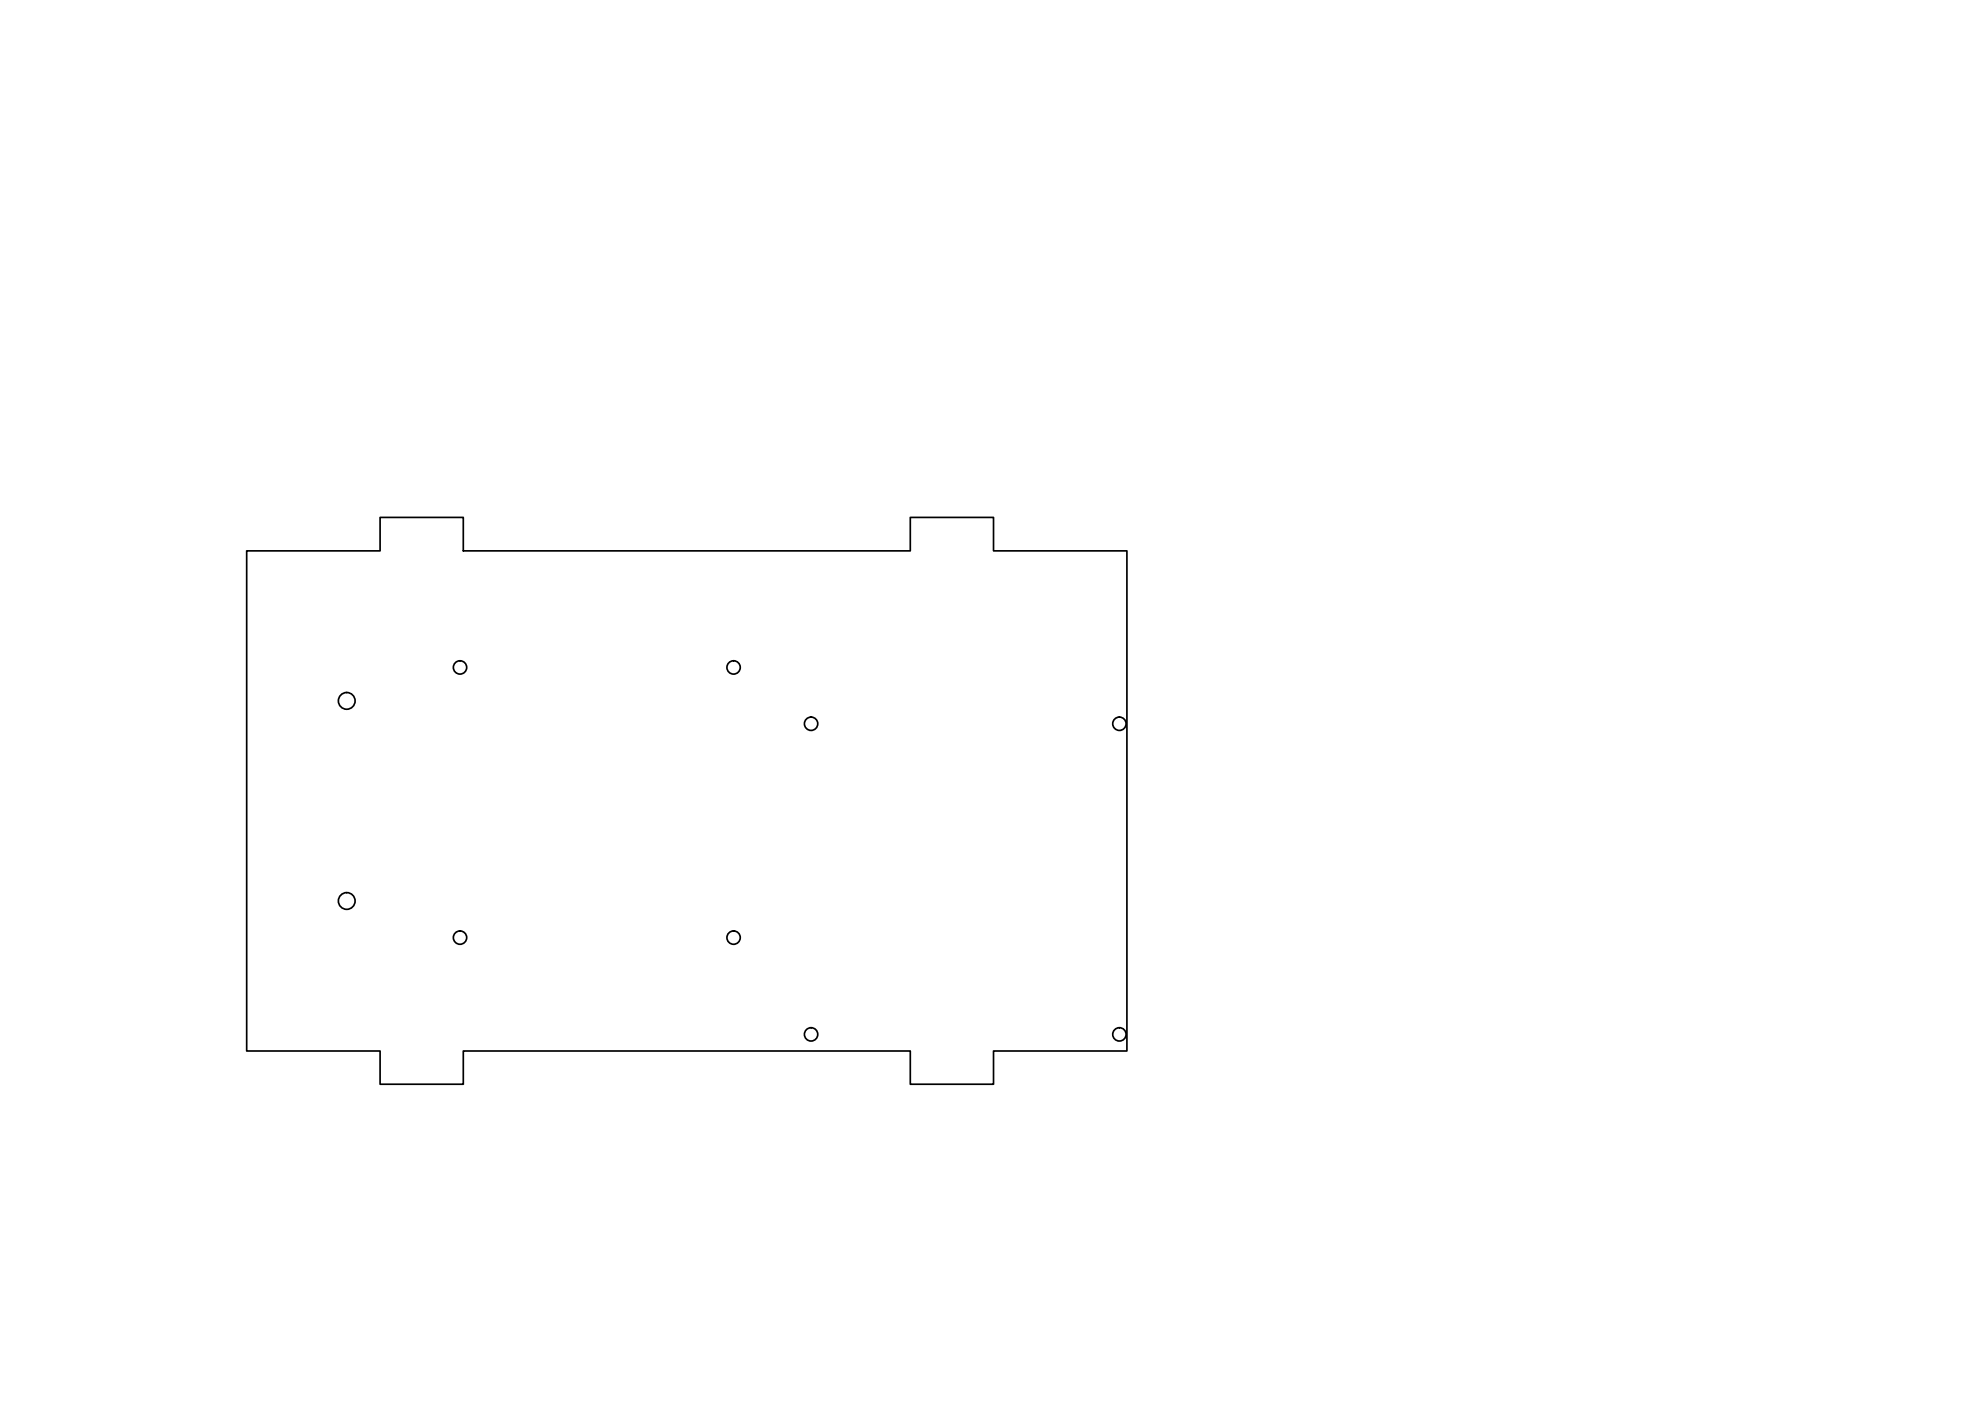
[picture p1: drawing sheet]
<svg xmlns="http://www.w3.org/2000/svg" width="594mm" height="420mm" viewBox="0 0 594 420" stroke-linecap="round" stroke-linejoin="round" font-family="sans-serif">
<!-- layer: Visible (ISO) -->
<g fill="none" stroke="#000" stroke-width=".51">
<path d="M74 165.2h40v-10h24.9v10h134.1v-10h24.9v10h40v150h-40v10h-24.9v-10h-134.1v10h-24.9v-10h-40z"/>
<circle cx="104" cy="210.2" r="2.51"/>
<circle cx="138" cy="200.2" r="2"/>
<circle cx="220" cy="200.2" r="2"/>
<circle cx="243.2" cy="217.1" r="2"/>
<circle cx="335.7" cy="217.1" r="2"/>
<circle cx="104" cy="270.2" r="2.51"/>
<circle cx="138" cy="281.2" r="2"/>
<circle cx="220" cy="281.2" r="2"/>
<circle cx="243.2" cy="310.2" r="2"/>
<circle cx="335.7" cy="310.2" r="2"/>
</g>
</svg>
